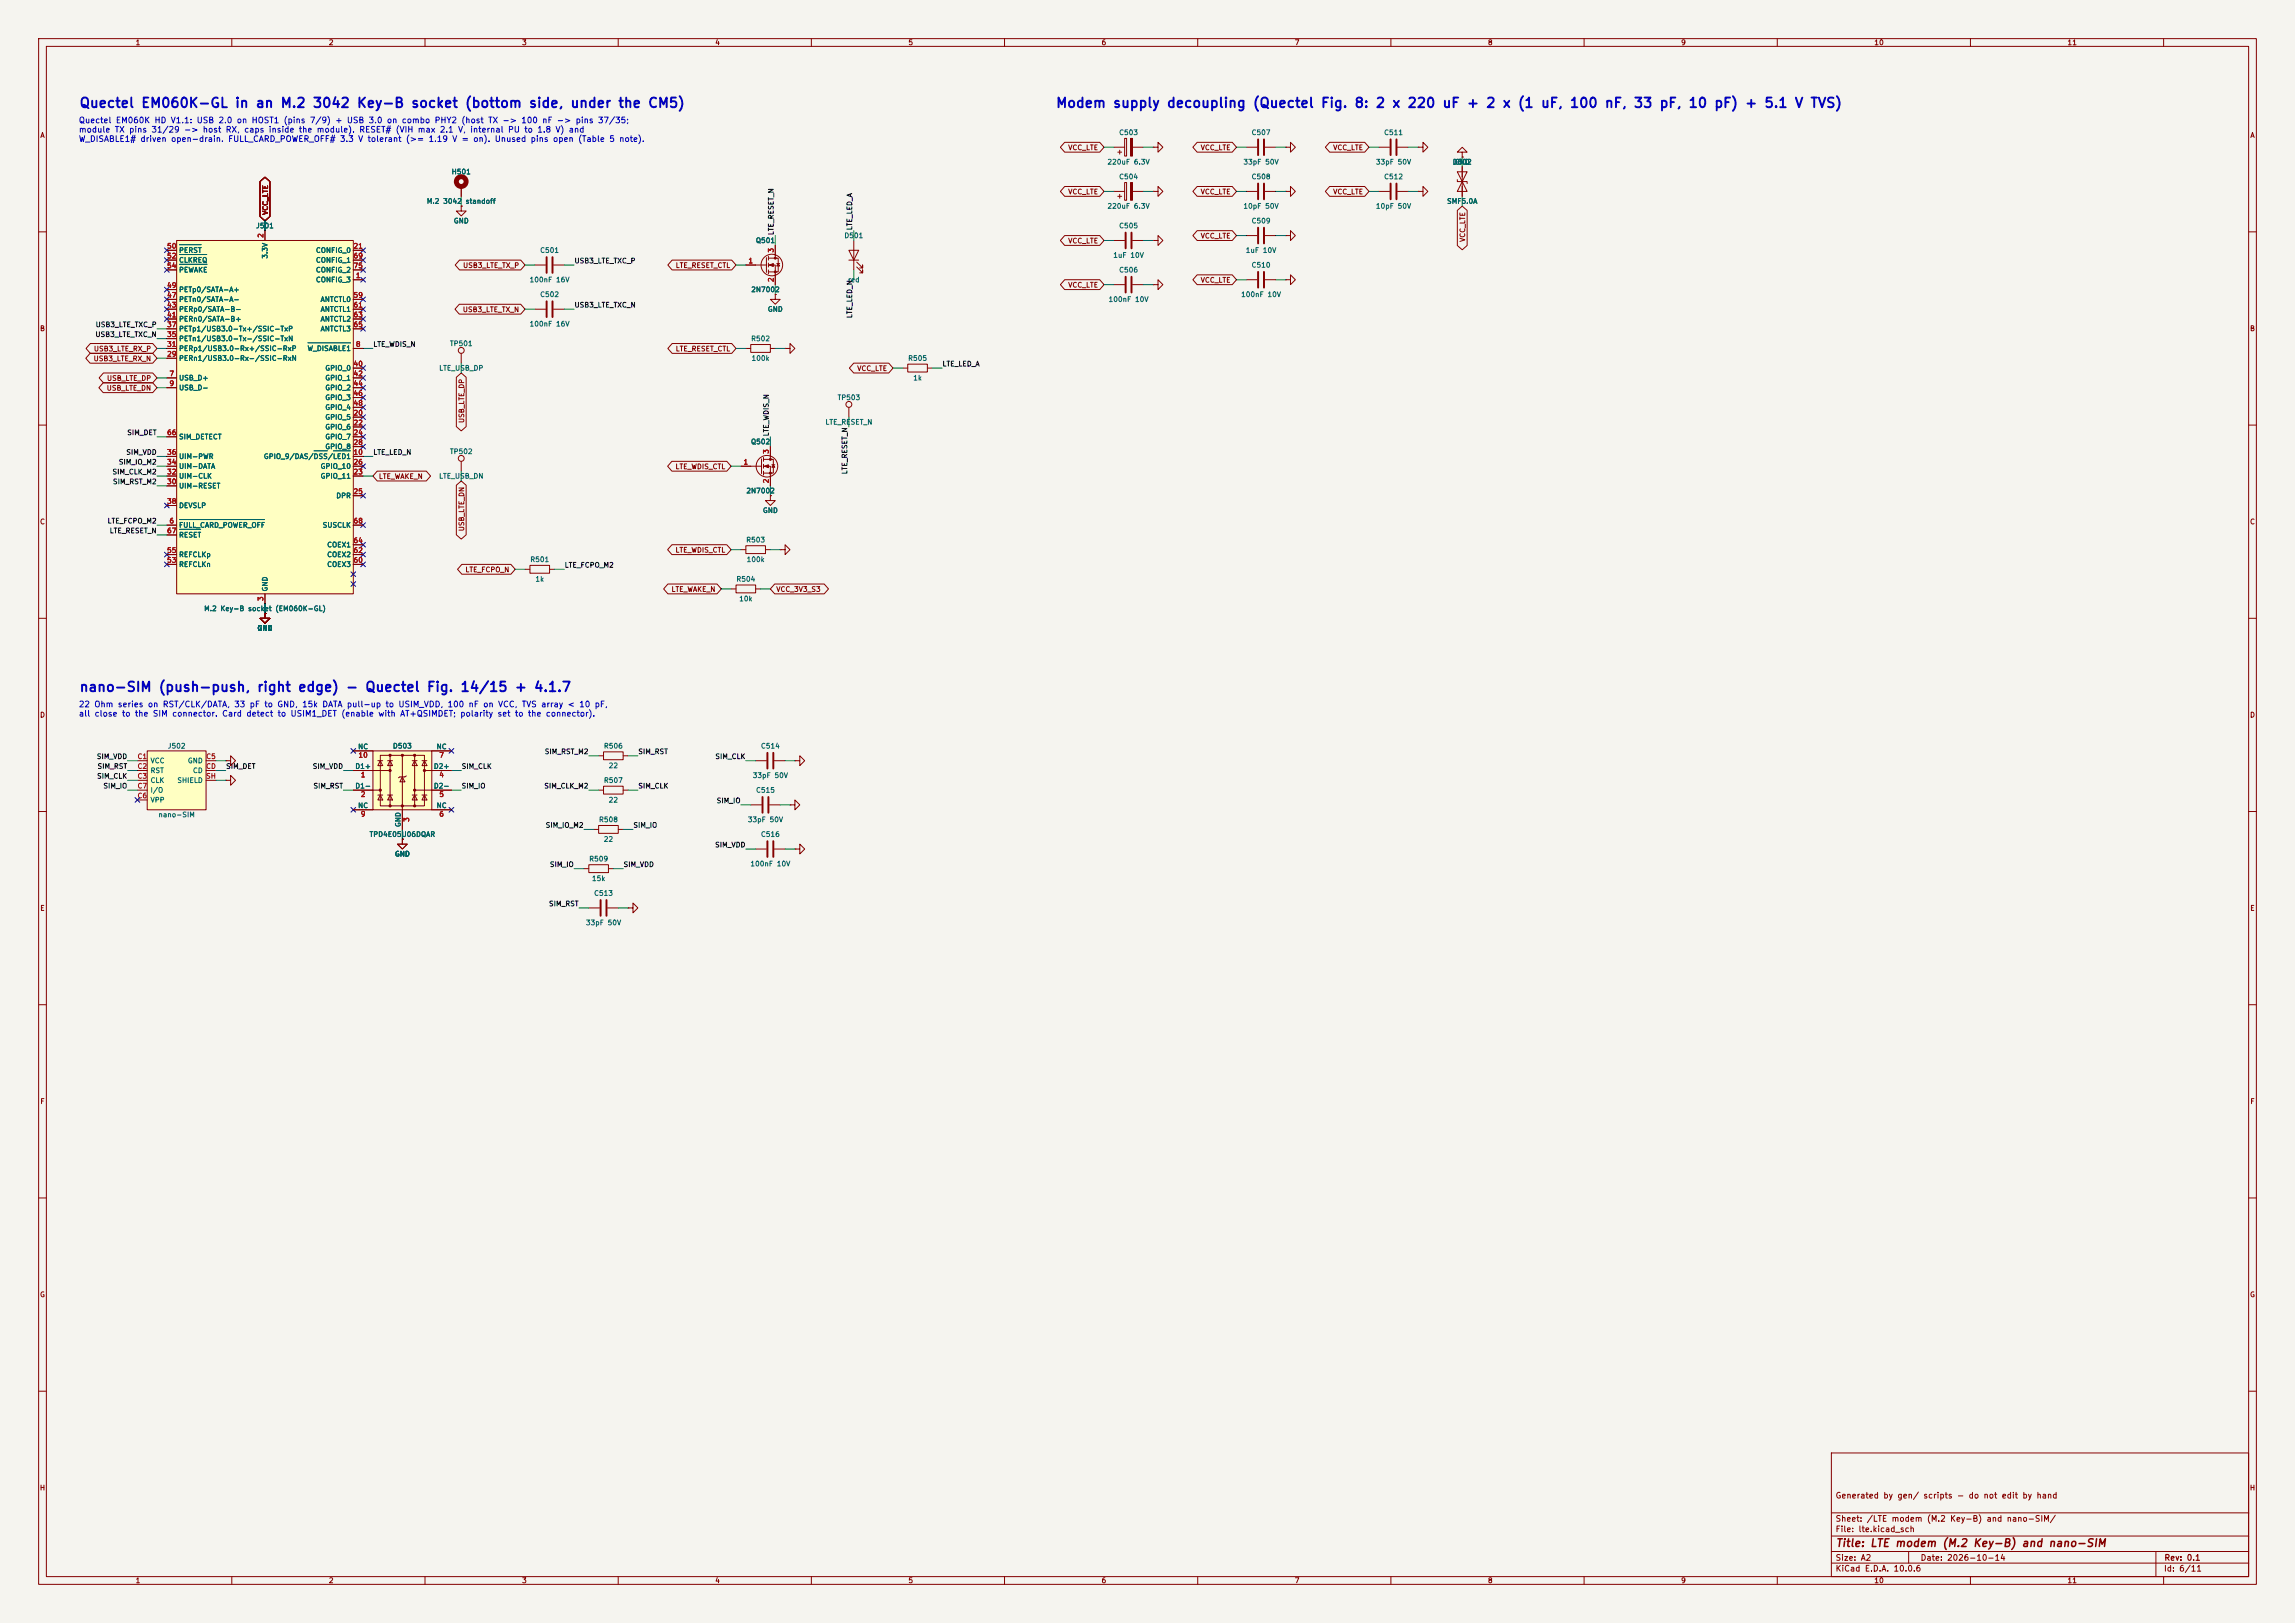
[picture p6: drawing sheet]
<svg xmlns="http://www.w3.org/2000/svg" width="594mm" height="420mm" viewBox="0 0 594 420" stroke-linecap="round" stroke-linejoin="round" font-family="sans-serif">
<defs><g id="words">
<g font-size="2.5" fill="#0000c2">
<text x="20.4" y="28.5">Quectel EM060K-GL in an M.2 3042 Key-B socket (bottom side, under the CM5)</text>
<text x="273.1" y="28.5">Modem supply decoupling (Quectel Fig. 8: 2 x 220 uF + 2 x (1 uF, 100 nF, 33 pF, 10 pF) + 5.1 V TVS)</text>
<text x="20.4" y="179.6">nano-SIM (push-push, right edge) - Quectel Fig. 14/15 + 4.1.7</text>
</g>
<text font-size="2" fill="#840000" x="475" y="400.8">Title: LTE modem (M.2 Key-B) and nano-SIM</text>
<g font-size="1.5" fill="#0000c2">
<text x="20.3" y="32.2">Quectel EM060K HD V1.1: USB 2.0 on HOST1 (pins 7/9) + USB 3.0 on combo PHY2 (host TX -&gt; 100 nF -&gt; pins 37/35;</text>
<text x="20.3" y="34.7">module TX pins 31/29 -&gt; host RX, caps inside the module). RESET# (VIH max 2.1 V, internal PU to 1.8 V) and</text>
<text x="20.3" y="37.1">W_DISABLE1# driven open-drain. FULL_CARD_POWER_OFF# 3.3 V tolerant (&gt;= 1.19 V = on). Unused pins open (Table 5 note).</text>
<text x="20.3" y="183.4">22 Ohm series on RST/CLK/DATA, 33 pF to GND, 15k DATA pull-up to USIM_VDD, 100 nF on VCC, TVS array &lt; 10 pF,</text>
<text x="20.3" y="185.8">all close to the SIM connector. Card detect to USIM1_DET (enable with AT+QSIMDET; polarity set to the connector).</text>
</g>
<g font-size="1.5" fill="#840000">
<text x="475" y="388.1">Generated by gen/ scripts - do not edit by hand</text>
<text x="475" y="394.1">Sheet: /LTE modem (M.2 Key-B) and nano-SIM/</text>
<text x="475" y="396.8">File: lte.kicad_sch</text>
<text x="475" y="407">KiCad E.D.A. 10.0.6</text>
<text x="475" y="404.2">Size: A2</text>
<text x="497" y="404.2">Date: 2026-10-14</text>
<text x="560" y="407">Id: 6/11</text>
<text x="560.1" y="404.2">Rev: 0.1</text>
</g>
<g font-size="1.3" fill="#840000">
<text x="35" y="12">1</text>
<text x="85" y="12">2</text>
<text x="135" y="12">3</text>
<text x="185" y="12">4</text>
<text x="235" y="12">5</text>
<text x="285" y="12">6</text>
<text x="335" y="12">7</text>
<text x="385" y="12">8</text>
<text x="435" y="12">9</text>
<text x="485" y="12">10</text>
<text x="535" y="12">11</text>
<text x="10.3" y="36">A</text>
<text x="582.3" y="36">A</text>
<text x="276.4" y="39.2">VCC_LTE</text>
<text x="310.6" y="39.2">VCC_LTE</text>
<text x="344.9" y="39.2">VCC_LTE</text>
<text x="276.4" y="50.6">VCC_LTE</text>
<text x="310.6" y="50.6">VCC_LTE</text>
<text x="344.9" y="50.6">VCC_LTE</text>
<text x="69.6" y="55.7" transform="rotate(-90 69.6 55.7)">VCC_LTE</text>
<text x="276.4" y="63.3">VCC_LTE</text>
<text x="310.6" y="62">VCC_LTE</text>
<text x="379.5" y="62.7" transform="rotate(-90 379.5 62.7)">VCC_LTE</text>
<text x="119.7" y="69.6">USB3_LTE_TX_P</text>
<text x="174.8" y="69.6">LTE_RESET_CTL</text>
<text x="276.4" y="74.7">VCC_LTE</text>
<text x="310.6" y="73.4">VCC_LTE</text>
<text x="119.7" y="81.1">USB3_LTE_TX_N</text>
<text x="10.2" y="86">B</text>
<text x="582.2" y="86">B</text>
<text x="24.1" y="93.8">USB3_LTE_RX_N</text>
<text x="24.2" y="91.2">USB3_LTE_RX_P</text>
<text x="174.8" y="91.2">LTE_RESET_CTL</text>
<text x="27.5" y="101.4">USB_LTE_DN</text>
<text x="27.6" y="98.8">USB_LTE_DP</text>
<text x="221.7" y="96.3">VCC_LTE</text>
<text x="120.4" y="109.6" transform="rotate(-90 120.4 109.6)">USB_LTE_DP</text>
<text x="97.9" y="124.2">LTE_WAKE_N</text>
<text x="174.7" y="121.7">LTE_WDIS_CTL</text>
<text x="10.2" y="136">C</text>
<text x="120.4" y="137.6" transform="rotate(-90 120.4 137.6)">USB_LTE_DN</text>
<text x="582.2" y="136">C</text>
<text x="174.7" y="143.3">LTE_WDIS_CTL</text>
<text x="120.3" y="148.4">LTE_FCPO_N</text>
<text x="173.7" y="153.5">LTE_WAKE_N</text>
<text x="200.8" y="153.5">VCC_3V3_S3</text>
<text x="10.2" y="186">D</text>
<text x="582.2" y="186">D</text>
<text x="10.3" y="236">E</text>
<text x="582.3" y="236">E</text>
<text x="10.3" y="286">F</text>
<text x="582.3" y="286">F</text>
<text x="10.2" y="336">G</text>
<text x="582.2" y="336">G</text>
<text x="10.2" y="386">H</text>
<text x="582.2" y="386">H</text>
<text x="35" y="410">1</text>
<text x="85" y="410">2</text>
<text x="135" y="410">3</text>
<text x="185" y="410">4</text>
<text x="235" y="410">5</text>
<text x="285" y="410">6</text>
<text x="335" y="410">7</text>
<text x="385" y="410">8</text>
<text x="435" y="410">9</text>
<text x="485" y="410">10</text>
<text x="535" y="410">11</text>
</g>
<g font-size="1.3" fill="#006464">
<text x="289.5" y="35.3">C503</text>
<text x="323.8" y="35.3">C507</text>
<text x="358.1" y="35.3">C511</text>
<text x="116.8" y="45.4">H501</text>
<text x="286.5" y="42.9">220uF 6.3V</text>
<text x="289.5" y="46.7">C504</text>
<text x="321.7" y="42.9">33pF 50V</text>
<text x="323.8" y="46.7">C508</text>
<text x="356" y="42.9">33pF 50V</text>
<text x="358.1" y="46.7">C512</text>
<text x="375.9" y="42.9">D502</text>
<text x="376.4" y="42.9">GND</text>
<text x="110.3" y="53">M.2 3042</text>
<text x="120.4" y="53">standoff</text>
<text x="374.4" y="53">SMF5.0A</text>
<text x="66.2" y="59.4">J501</text>
<text x="117.3" y="58.1">GND</text>
<text x="286.5" y="54.3">220uF 6.3V</text>
<text x="289.5" y="59.4">C505</text>
<text x="321.7" y="54.3">10pF 50V</text>
<text x="323.8" y="58.1">C509</text>
<text x="356" y="54.3">10pF 50V</text>
<text x="46.2" y="65.7">PERST</text>
<text x="81.6" y="65.7">CONFIG_0</text>
<text x="139.7" y="65.7">C501</text>
<text x="195.5" y="63.2">Q501</text>
<text x="218.4" y="61.9">D501</text>
<text x="322.3" y="65.7">1uF 10V</text>
<text x="46.2" y="68.3">CLKREQ</text>
<text x="46.2" y="70.8">PEWAKE</text>
<text x="69.5" y="67.1" transform="rotate(-90 69.5 67.1)">3.3V</text>
<text x="81.6" y="68.3">CONFIG_1</text>
<text x="81.6" y="70.8">CONFIG_2</text>
<text x="288" y="67">1uF 10V</text>
<text x="289.5" y="70.8">C506</text>
<text x="323.8" y="69.5">C510</text>
<text x="46.2" y="75.9">PETp0/SATA-A+</text>
<text x="81.6" y="73.4">CONFIG_3</text>
<text x="136.9" y="73.4">100nF 16V</text>
<text x="139.7" y="77.2">C502</text>
<text x="194.3" y="75.9">2N7002</text>
<text x="219.3" y="73.4">red</text>
<text x="321.1" y="77.2">100nF 10V</text>
<text x="46.2" y="83.5">PERn0/SATA-B+</text>
<text x="46.2" y="81">PERp0/SATA-B-</text>
<text x="46.2" y="78.4">PETn0/SATA-A-</text>
<text x="82.8" y="78.4">ANTCTL0</text>
<text x="82.8" y="81">ANTCTL1</text>
<text x="82.8" y="83.5">ANTCTL2</text>
<text x="198.6" y="81">GND</text>
<text x="286.8" y="78.4">100nF 10V</text>
<text x="46.2" y="88.6">PETn1/USB3.0-Tx-/SSIC-TxN</text>
<text x="46.2" y="86.1">PETp1/USB3.0-Tx+/SSIC-TxP</text>
<text x="82.8" y="86.1">ANTCTL3</text>
<text x="116.3" y="89.9">TP501</text>
<text x="136.9" y="84.8">100nF 16V</text>
<text x="194.3" y="88.6">R502</text>
<text x="46.2" y="93.7">PERn1/USB3.0-Rx-/SSIC-RxN</text>
<text x="46.2" y="91.1">PERp1/USB3.0-Rx+/SSIC-RxP</text>
<text x="79.5" y="91.1">W_DISABLE1</text>
<text x="194.4" y="93.7">100k</text>
<text x="234.9" y="93.7">R505</text>
<text x="46.2" y="98.8">USB_D+</text>
<text x="46.2" y="101.3">USB_D-</text>
<text x="84.1" y="96.2">GPIO_0</text>
<text x="84.1" y="98.8">GPIO_1</text>
<text x="84.1" y="101.3">GPIO_2</text>
<text x="113.5" y="96.2">LTE_USB_DP</text>
<text x="236.2" y="98.8">1k</text>
<text x="84.1" y="103.8">GPIO_3</text>
<text x="84.1" y="106.4">GPIO_4</text>
<text x="216.6" y="103.8">TP503</text>
<text x="46.2" y="114">SIM_DETECT</text>
<text x="84.1" y="108.9">GPIO_5</text>
<text x="84.1" y="111.5">GPIO_6</text>
<text x="84.1" y="114">GPIO_7</text>
<text x="213.5" y="110.2">LTE_RESET_N</text>
<text x="46.2" y="119.1">UIM-PWR</text>
<text x="68.1" y="119.1">GPIO_9/DAS/DSS/LED1</text>
<text x="84.1" y="116.5">GPIO_8</text>
<text x="116.3" y="117.8">TP502</text>
<text x="194.2" y="115.3">Q502</text>
<text x="46.2" y="124.2">UIM-CLK</text>
<text x="46.2" y="121.6">UIM-DATA</text>
<text x="82.8" y="124.2">GPIO_11</text>
<text x="82.8" y="121.6">GPIO_10</text>
<text x="113.5" y="124.2">LTE_USB_DN</text>
<text x="46.2" y="126.7">UIM-RESET</text>
<text x="46.2" y="131.8">DEVSLP</text>
<text x="86.9" y="129.2">DPR</text>
<text x="193" y="128">2N7002</text>
<text x="46.2" y="136.9">FULL_CARD_POWER_OFF</text>
<text x="83.4" y="136.9">SUSCLK</text>
<text x="197.3" y="133">GND</text>
<text x="46.2" y="139.4">RESET</text>
<text x="84.5" y="141.9">COEX1</text>
<text x="193" y="140.7">R503</text>
<text x="46.2" y="147">REFCLKn</text>
<text x="46.2" y="144.5">REFCLKp</text>
<text x="84.5" y="147">COEX3</text>
<text x="84.5" y="144.5">COEX2</text>
<text x="137.1" y="145.7">R501</text>
<text x="193.1" y="145.7">100k</text>
<text x="69.5" y="153.2" transform="rotate(-90 69.5 153.2)">GND</text>
<text x="138.5" y="150.8">1k</text>
<text x="190.5" y="150.8">R504</text>
<text x="191.2" y="155.9">10k</text>
<text x="52.7" y="158.4">M.2 Key-B socket (EM060K-GL)</text>
<text x="66.5" y="163.5">GND</text>
<text x="38.8" y="197.8">VCC</text>
<text x="43.3" y="194">J502</text>
<text x="48.5" y="197.8">GND</text>
<text x="92.6" y="194.2">NC</text>
<text x="101.6" y="194">D503</text>
<text x="112.9" y="194.2">NC</text>
<text x="156.2" y="194">R506</text>
<text x="196.8" y="194">C514</text>
<text x="38.8" y="200.4">RST</text>
<text x="38.8" y="202.9">CLK</text>
<text x="45.8" y="202.9">SHIELD</text>
<text x="49.8" y="200.4">CD</text>
<text x="91.8" y="199.3">D1+</text>
<text x="112.1" y="199.3">D2+</text>
<text x="156.2" y="202.9">R507</text>
<text x="157.4" y="199.1">22</text>
<text x="194.7" y="201.6">33pF 50V</text>
<text x="38.8" y="208">VPP</text>
<text x="38.8" y="205.4">I/O</text>
<text x="91.8" y="204.3">D1-</text>
<text x="92.6" y="209.4">NC</text>
<text x="112.1" y="204.3">D2-</text>
<text x="112.9" y="209.4">NC</text>
<text x="157.4" y="208">22</text>
<text x="195.5" y="205.4">C515</text>
<text x="40.9" y="211.8">nano-SIM</text>
<text x="104" y="214.2" transform="rotate(-90 104 214.2)">GND</text>
<text x="154.9" y="213.1">R508</text>
<text x="193.4" y="213.1">33pF 50V</text>
<text x="95.5" y="216.9">TPD4E05U06DQAR</text>
<text x="102.1" y="221.9">GND</text>
<text x="156.1" y="218.1">22</text>
<text x="196.8" y="216.9">C516</text>
<text x="152.4" y="223.2">R509</text>
<text x="194.1" y="224.5">100nF 10V</text>
<text x="153.1" y="228.3">15k</text>
<text x="153.6" y="232.1">C513</text>
<text x="151.5" y="239.7">33pF 50V</text>
</g>
<g font-size="1.3" fill="#0f0f0f">
<text x="220.9" y="59.7" transform="rotate(-90 220.9 59.7)">LTE_LED_A</text>
<text x="200.5" y="61" transform="rotate(-90 200.5 61)">LTE_RESET_N</text>
<text x="148.6" y="68.5">USB3_LTE_TXC_P</text>
<text x="148.6" y="79.9">USB3_LTE_TXC_N</text>
<text x="220.9" y="82.5" transform="rotate(-90 220.9 82.5)">LTE_LED_N</text>
<text x="24.6" y="87.5">USB3_LTE_TXC_N</text>
<text x="24.6" y="85">USB3_LTE_TXC_P</text>
<text x="96.5" y="90">LTE_WDIS_N</text>
<text x="243.8" y="95.1">LTE_LED_A</text>
<text x="32.8" y="112.9">SIM_DET</text>
<text x="199.3" y="113.1" transform="rotate(-90 199.3 113.1)">LTE_WDIS_N</text>
<text x="32.6" y="118">SIM_VDD</text>
<text x="96.5" y="118">LTE_LED_N</text>
<text x="29" y="123.1">SIM_CLK_M2</text>
<text x="29.1" y="125.6">SIM_RST_M2</text>
<text x="30.6" y="120.5">SIM_IO_M2</text>
<text x="219.6" y="122.9" transform="rotate(-90 219.6 122.9)">LTE_RESET_N</text>
<text x="27.7" y="135.8">LTE_FCPO_M2</text>
<text x="28.3" y="138.3">LTE_RESET_N</text>
<text x="146" y="147.2">LTE_FCPO_M2</text>
<text x="24.9" y="196.7">SIM_VDD</text>
<text x="140.9" y="195.5">SIM_RST_M2</text>
<text x="165.1" y="195.5">SIM_RST</text>
<text x="185" y="196.7">SIM_CLK</text>
<text x="25" y="201.8">SIM_CLK</text>
<text x="25.1" y="199.3">SIM_RST</text>
<text x="58.4" y="199.3">SIM_DET</text>
<text x="80.8" y="199.3">SIM_VDD</text>
<text x="119.4" y="199.3">SIM_CLK</text>
<text x="26.6" y="204.3">SIM_IO</text>
<text x="81" y="204.3">SIM_RST</text>
<text x="119.4" y="204.3">SIM_IO</text>
<text x="140.7" y="204.3">SIM_CLK_M2</text>
<text x="165.1" y="204.3">SIM_CLK</text>
<text x="185.4" y="208.2">SIM_IO</text>
<text x="141.1" y="214.5">SIM_IO_M2</text>
<text x="163.8" y="214.5">SIM_IO</text>
<text x="185" y="219.6">SIM_VDD</text>
<text x="142.2" y="224.7">SIM_IO</text>
<text x="161.3" y="224.7">SIM_VDD</text>
<text x="142" y="234.8">SIM_RST</text>
</g>
<g font-size="1.3" fill="#a90000">
<text x="43.1" y="64.6">50</text>
<text x="68.4" y="61.7" transform="rotate(-90 68.4 61.7)">2</text>
<text x="91.4" y="64.6">21</text>
<text x="200.5" y="65.5" transform="rotate(-90 200.5 65.5)">3</text>
<text x="43.1" y="67.2">52</text>
<text x="43.1" y="69.7">54</text>
<text x="91.4" y="67.2">69</text>
<text x="91.4" y="69.7">75</text>
<text x="193.6" y="68.4">1</text>
<text x="43.1" y="77.3">47</text>
<text x="43.1" y="74.8">49</text>
<text x="91.4" y="77.3">59</text>
<text x="92" y="72.3">1</text>
<text x="200.5" y="73.1" transform="rotate(-90 200.5 73.1)">2</text>
<text x="43.1" y="82.4">41</text>
<text x="43.1" y="79.9">43</text>
<text x="91.4" y="79.9">61</text>
<text x="91.4" y="82.4">63</text>
<text x="43.1" y="87.5">35</text>
<text x="43.1" y="85">37</text>
<text x="91.4" y="85">65</text>
<text x="43.1" y="92.6">29</text>
<text x="43.1" y="90">31</text>
<text x="91.4" y="95.1">40</text>
<text x="92" y="90">8</text>
<text x="43.7" y="97.7">7</text>
<text x="43.7" y="100.2">9</text>
<text x="91.4" y="97.7">42</text>
<text x="91.4" y="100.2">44</text>
<text x="91.4" y="107.8">20</text>
<text x="91.4" y="102.7">46</text>
<text x="91.4" y="105.3">48</text>
<text x="43.1" y="112.9">66</text>
<text x="91.4" y="110.4">22</text>
<text x="91.4" y="112.9">24</text>
<text x="43.1" y="118">36</text>
<text x="91.4" y="118">10</text>
<text x="91.4" y="115.4">28</text>
<text x="199.3" y="117.6" transform="rotate(-90 199.3 117.6)">3</text>
<text x="43.1" y="125.6">30</text>
<text x="43.1" y="123.1">32</text>
<text x="43.1" y="120.5">34</text>
<text x="91.4" y="123.1">23</text>
<text x="91.4" y="120.5">26</text>
<text x="192.3" y="120.5">1</text>
<text x="199.3" y="125.2" transform="rotate(-90 199.3 125.2)">2</text>
<text x="43.1" y="130.7">38</text>
<text x="91.4" y="128.1">25</text>
<text x="43.7" y="135.8">6</text>
<text x="91.4" y="135.8">68</text>
<text x="43.1" y="143.4">55</text>
<text x="43.1" y="138.3">67</text>
<text x="91.4" y="143.4">62</text>
<text x="91.4" y="140.8">64</text>
<text x="43.1" y="145.9">53</text>
<text x="91.4" y="145.9">60</text>
<text x="68.4" y="155.7" transform="rotate(-90 68.4 155.7)">3</text>
<text x="35.5" y="196.7">C1</text>
<text x="53.2" y="196.7">C5</text>
<text x="92.6" y="196.4">10</text>
<text x="113.6" y="196.4">7</text>
<text x="35.5" y="199.3">C2</text>
<text x="35.5" y="201.8">C3</text>
<text x="53.2" y="199.3">CD</text>
<text x="53.2" y="201.8">SH</text>
<text x="93.2" y="201.5">1</text>
<text x="113.6" y="201.5">4</text>
<text x="35.5" y="206.9">C6</text>
<text x="35.5" y="204.3">C7</text>
<text x="93.2" y="206.5">2</text>
<text x="113.6" y="206.5">5</text>
<text x="93.2" y="211.6">9</text>
<text x="106.2" y="212.8" transform="rotate(-90 106.2 212.8)">3</text>
<text x="113.6" y="211.6">6</text>
</g>
</g></defs>
<path d="M0 0h594v420h-594z" fill="#f5f4ef" stroke="#f5f4ef" stroke-width=".26"/>
<g fill="none" stroke="#840000" stroke-width=".26">
<path d="M10 10h574v400h-574zM12 12h570v396h-570zM60 10v2M110 10v2M160 10v2M210 10v2M260 10v2M310 10v2M360 10v2M410 10v2M460 10v2M510 10v2"/>
<path d="M560 10v2M10 60h2M582 60h2M10 110h2M582 110h2M68.6 158.8v1.2h1.2l-1.2 1.3-1.3-1.3h1.3M68.6 158.8h.1M10 160h2M582 160h2M10 210h2M582 210h2M10 260h2"/>
<path d="M582 260h2M10 310h2M582 310h2M10 360h2M474 376h108v32h-108zM582 360h2M474 397.5h108M474 391.5h108M60 408v2M110 408v2M160 408v2M210 408v2"/>
<path d="M260 408v2M310 408v2M360 408v2M410 408v2M460 408v2M474 404.5h108M474 401.5h108M494 401.5v3M510 408v2M558 401.5v6.5M560 408v2"/>
</g>
<path d="M45.7 62.2h45.7v91.5h-45.7z" fill="#ffffc2"/>
<g fill="none" stroke="#840000" stroke-width=".26">
<path d="M288.3 38.1h2.8M289.3 39.4h1M289.8 38.9v1M291.1 35.8h.5v4.6h-.5zM293.1 38.1h2.8M322.6 38.1h2.8M327.4 38.1h2.8M332.7 38.1h1.3v-1.3l1.3 1.3-1.3 1.3v-1.3M332.7 38.1h.1M68.6 59.7v2.5M43.2 64.8h2.5M43.2 77.5h2.5"/>
<path d="M43.2 74.9h2.5M43.2 67.3h2.5M43.2 69.9h2.5M45.7 62.2h45.7v91.5h-45.7zM91.4 72.4h2.6M91.4 64.8h2.6M91.4 77.5h2.6M91.4 67.3h2.6M91.4 69.9h2.6M193 68.6h5.4M198.4 66.7v3.8M198.9 66.8h2.5v3.6h-2.5"/>
<path d="M198.9 68.6h1.8v5.1M198.9 66.3v1M198.9 68.1v1M198.9 69.9v1M200.7 76.2v1.3h1.2l-1.2 1.2-1.3-1.2h1.3M200.7 76.2h.1M200.7 63.5v3.3M201 68.2h.8M201.4 68.2l.4 .6h-.8zM288.3 62.2h2.8M288.3 73.7h2.8M293.1 62.2h2.8"/>
<path d="M293.1 73.7h2.8M298.4 73.7h1.3v-1.3l1.3 1.3-1.3 1.2v-1.2M298.4 73.7h.1M322.6 72.4h2.8M322.6 61h2.8M327.4 72.4h2.8M327.4 61h2.8M43.2 97.8h2.5M43.2 90.2h2.5M43.2 92.7h2.5M43.2 87.6h2.5M43.2 85.1h2.5"/>
<path d="M43.2 82.6h2.5M43.2 80h2.5M91.4 97.8h2.6M91.4 90.2h2.6M91.4 85.1h2.6M91.4 95.3h2.6M91.4 82.6h2.6M91.4 80h2.6M233.7 95.3h1.2M234.9 94.2h5.1v2.1h-5.1zM240 95.3h1.3M43.2 100.3h2.5"/>
<path d="M43.2 118.1h2.5M43.2 113h2.5M91.4 100.3h2.6M91.4 118.1h2.6M91.4 108h2.6M91.4 110.5h2.6M91.4 113h2.6M91.4 115.6h2.6M91.4 102.9h2.6M91.4 105.4h2.6M119.4 119.4v2.5M43.2 135.9h2.5"/>
<path d="M43.2 123.2h2.5M43.2 120.7h2.5M43.2 125.7h2.5M43.2 130.8h2.5M43.2 138.4h2.5M91.4 135.9h2.6M91.4 123.2h2.6M91.4 128.3h2.6M91.4 120.7h2.6M43.2 146.1h2.5M43.2 143.5h2.5M68.6 158.8v1.2h1.2l-1.2 1.3-1.3-1.3h1.3"/>
<path d="M68.6 158.8h.1M68.6 153.7v2.5M91.4 146.1h2.6M91.4 143.5h2.6M91.4 141h2.6M135.9 147.3h1.3M137.2 146.3h5v2h-5zM142.2 147.3h1.3M189.2 152.4h1.3M190.5 151.4h5.1v2h-5.1zM191.8 142.2h1.2M193 141.2h5.1v2.1h-5.1z"/>
<path d="M195.6 152.4h1.2M198.1 142.2h1.3M58.4 196.9h1.3v-1.3l1.3 1.3-1.3 1.2v-1.2M58.4 196.9h.1M154.9 195.6h1.3M156.2 194.6h5.1v2h-5.1zM161.3 195.6h1.3M195.6 196.9h2.8M200.4 196.9h2.8M205.7 196.9h1.3v-1.3l1.3 1.3-1.3 1.2v-1.2M205.7 196.9h.1M58.4 201.9h1.3v-1.2l1.3 1.2-1.3 1.3v-1.3"/>
<path d="M58.4 201.9h.1M153.7 214.6h1.2M154.9 213.6h5.1v2h-5.1zM154.9 204.5h1.3M156.2 203.5h5.1v2h-5.1zM160 214.6h1.3M161.3 204.5h1.3M194.3 208.3h2.8M195.6 219.7h2.8M199.1 208.3h2.8M200.4 219.7h2.8M204.5 208.3h1.2v-1.3l1.3 1.3-1.3 1.3v-1.3"/>
<path d="M204.5 208.3h.1M205.7 219.7h1.3v-1.3l1.3 1.3-1.3 1.3v-1.3M205.7 219.7h.1M151.1 224.8h1.3M152.4 223.8h5.1v2h-5.1zM152.4 235h2.8M157.2 235h2.8M157.5 224.8h1.2M162.6 235h1.2v-1.3l1.3 1.3-1.3 1.2v-1.2M162.6 235h.1"/>
<circle cx="199.8" cy="68.6" r="2.79"/>
<circle cx="119.4" cy="118.6" r=".76"/>
</g>
<path d="M46.5 63.3h5.6M46.5 65.9h7M46.5 68.4h7.1M79.7 88.7h11M81.3 116.7h3.4M86.3 116.7h4.4M46.5 134.4h22M46.5 137h5.4" fill="none" stroke="#006464" stroke-width=".26"/>
<g fill="#840000" stroke="#840000" stroke-width=".26">
<path d="M199.1 68.6l1.1-.4v.8z"/>
<path d="M292.6 35.8h.5v4.6h-.5z"/>
<circle cx="200.7" cy="66.8" r=".25"/>
<circle cx="200.7" cy="70.4" r=".25"/>
</g>
<g fill="none" stroke="#840000" stroke-width=".51">
<path d="M325.6 36.1v4M327.2 36.1v4M325.6 58.9v4.1M327.2 58.9v4.1M291.3 60.2v4.1M291.3 71.6v4.1M292.9 60.2v4.1M292.9 71.6v4.1M325.6 70.4v4M327.2 70.4v4M198.6 194.8v4.1M200.2 194.8v4.1"/>
<path d="M197.4 206.2v4.1M198.6 217.7v4M198.9 206.2v4.1M200.2 217.7v4M155.4 232.9v4.1M157 232.9v4.1"/>
</g>
<path d="M96.5 194.3h15.3v15.3h-15.3z" fill="#ffffc2"/>
<g fill="none" stroke="#840000" stroke-width=".26">
<path d="M219.7 64.8h2.5l-1.2 2.5zM219.7 67.3h2.5M221 62.2v7.7M221.7 69.1l1.6 1.5v-.7v.7h-.8M221.7 67.8l1.6 1.5v-.7v.7h-.8M91.4 199.4h9.6M91.4 194.3h5.1M96.5 194.3h15.3v15.3h-15.3zM97.8 196.9h1.3M98.4 195.5h11.5v13h-11.5zM98.4 196.9l.7 1.2h-1.3zM100.3 196.9h1.3"/>
<path d="M101 196.9l.6 1.2h-1.3zM101 195.5v13M104.1 195.5v19.1M106.7 196.9h1.2M107.3 196.9l.6 1.2h-1.2zM107.3 195.5v13M109.2 196.9h1.3M109.9 196.9l.6 1.2h-1.3zM109.9 199.4h6.9M111.8 194.3h5M91.4 204.5h7M91.4 209.6h5.1"/>
<path d="M97.8 205.7h1.3M98.4 205.7l.7 1.3h-1.3zM100.3 205.7h1.3M101 205.7l.6 1.3h-1.3zM104.1 201l.7 1.3h-1.3zM104.1 217.2v1.2h1.3l-1.3 1.3-1.2-1.3h1.2M104.1 217.2h.1M105.2 200.8l-.4 .2h-1.3l-.4 .3M106.7 205.7h1.2M107.3 205.7l.6 1.3h-1.2zM107.3 204.5h9.5M109.2 205.7h1.3"/>
<path d="M109.9 205.7l.6 1.3h-1.3zM111.8 209.6h5"/>
</g>
<g fill="#840000" stroke="#840000" stroke-width=".26">
<circle cx="98.4" cy="204.5" r=".28"/>
<circle cx="101" cy="195.5" r=".28"/>
<circle cx="101" cy="199.4" r=".28"/>
<circle cx="101" cy="208.5" r=".28"/>
<circle cx="104.1" cy="195.5" r=".28"/>
<circle cx="104.1" cy="208.5" r=".28"/>
<circle cx="107.3" cy="195.5" r=".28"/>
<circle cx="107.3" cy="204.5" r=".28"/>
<circle cx="107.3" cy="208.5" r=".28"/>
<circle cx="109.9" cy="199.4" r=".28"/>
</g>
<path d="M38.1 194.3h15.2v15.3h-15.2z" fill="#ffffc2"/>
<g fill="none" stroke="#840000" stroke-width=".26">
<path d="M275.6 36.8h9l1.1 1.3-1.1 1.3h-9l-1.1-1.3zM298.4 38.1h1.3v-1.3l1.3 1.3-1.3 1.3v-1.3M298.4 38.1h.1M309.9 36.8h9l1.1 1.3-1.1 1.3h-9l-1.2-1.3zM344.1 36.8h9.1l1.1 1.3-1.1 1.3h-9.1l-1.1-1.3zM356.9 38.1h2.8M361.7 38.1h2.8M367 38.1h1.3v-1.3l1.3 1.3-1.3 1.3v-1.3M367 38.1h.1M378.5 39.4h1.2l-1.2-1.3-1.3 1.3h1.3v1.2M67.3 47l1.3-1.1 1.3 1.1v9l-1.3 1.2-1.3-1.2zM68.6 59.7v2.5"/>
<path d="M119.4 53.3v1.3h1.2l-1.2 1.3-1.3-1.3h1.3M119.4 53.3h.1M119.4 48.3v2.5M275.6 48.3h9l1.1 1.2-1.1 1.3h-9l-1.1-1.3zM288.3 49.5h2.8M289.3 50.8h1M289.8 50.3v1M291.1 47.2h.5v4.6h-.5zM293.1 49.5h2.8M298.4 49.5h1.3v-1.2l1.3 1.2-1.3 1.3v-1.3M298.4 49.5h.1M309.9 48.3h9l1.1 1.2-1.1 1.3h-9l-1.2-1.3z"/>
<path d="M309.9 59.7h9l1.1 1.3-1.1 1.2h-9l-1.2-1.2zM322.6 49.5h2.8M327.4 49.5h2.8M332.7 49.5h1.3v-1.2l1.3 1.2-1.3 1.3v-1.3M332.7 49.5h.1M344.1 48.3h9.1l1.1 1.2-1.1 1.3h-9.1l-1.1-1.3zM356.9 49.5h2.8M361.7 49.5h2.8M367 49.5h1.3v-1.2l1.3 1.2-1.3 1.3v-1.3M367 49.5h.1M377.2 54.5l1.3-1.2 1.2 1.2v9l-1.2 1.1-1.3-1.1zM377.2 44.5h2.5l-2.5 5h2.5z"/>
<path d="M377.2 46.5v.5h2.5v.5M378.5 40.6h.1M378.5 43.2v7.6M43.2 64.8h2.5M43.2 77.5h2.5M43.2 74.9h2.5M43.2 67.3h2.5M43.2 69.9h2.5M91.4 72.4h2.6M91.4 64.8h2.6M91.4 77.5h2.6M91.4 67.3h2.6"/>
<path d="M91.4 69.9h2.6M118.9 78.7h15.9l1.1 1.3-1.1 1.3h-15.9l-1.1-1.3zM118.9 67.3h15.9l1.1 1.3-1.1 1.3h-15.9l-1.1-1.3zM138.4 68.6h2.8M143.3 68.6h2.7M174 67.3h15.4l1.1 1.3-1.1 1.3h-15.4l-1.1-1.3zM193 68.6h2.6M200.7 76.2h.1M200.7 63.5v2.5M200.7 71.1v2.6M275.6 61h9l1.1 1.2-1.1 1.3h-9l-1.1-1.3zM275.6 72.4h9l1.1 1.3-1.1 1.2h-9l-1.1-1.2z"/>
<path d="M298.4 62.2h1.3v-1.2l1.3 1.2-1.3 1.3v-1.3M298.4 62.2h.1M309.9 71.1h9l1.1 1.3-1.1 1.3h-9l-1.2-1.3zM332.7 61h1.3v-1.3l1.3 1.3-1.3 1.2v-1.2M332.7 61h.1M332.7 72.4h1.3v-1.3l1.3 1.3-1.3 1.3v-1.3M332.7 72.4h.1M23.3 91.4h16.2l1.1 1.3-1.1 1.3h-16.2l-1.1-1.3zM23.4 88.9h16.1l1.1 1.3-1.1 1.2h-16.1l-1.1-1.2zM26.7 99.1h12.8l1.1 1.2-1.1 1.3h-12.8l-1.1-1.3zM26.8 96.5h12.7l1.1 1.3-1.1 1.3h-12.7l-1.1-1.3zM43.2 90.2h2.5"/>
<path d="M43.2 80h2.5M43.2 97.8h2.5M43.2 92.7h2.5M43.2 87.6h2.5M43.2 85.1h2.5M43.2 82.6h2.5M91.4 90.2h2.6M91.4 80h2.6M91.4 97.8h2.6M91.4 85.1h2.6M91.4 95.3h2.6M91.4 82.6h2.6"/>
<path d="M118.1 97.6l1.3-1.1 1.3 1.1v12.8l-1.3 1.1-1.3-1.1zM119.4 91.4v2.6M138.4 80h2.8M143.3 80h2.7M174 88.9h15.4l1.1 1.3-1.1 1.2h-15.4l-1.1-1.2zM193 90.2h1.3M194.3 89.2h5.1v2h-5.1zM199.4 90.2h1.3M203.2 90.2h1.3v-1.3l1.2 1.3-1.2 1.2v-1.2M203.2 90.2h.1M221 94h9l1.1 1.3-1.1 1.2h-9l-1.2-1.2zM43.2 100.3h2.5"/>
<path d="M43.2 118.1h2.5M43.2 113h2.5M91.4 100.3h2.6M91.4 118.1h2.6M91.4 108h2.6M91.4 110.5h2.6M91.4 113h2.6M91.4 115.6h2.6M91.4 102.9h2.6M91.4 105.4h2.6M173.9 119.4h14.2l1.1 1.3-1.1 1.2h-14.2l-1.1-1.2zM197.1 118.7v3.9"/>
<path d="M197.6 118.9h2.6v3.5h-2.6M197.6 118.4v1M199.4 115.6v3.3M219.7 105.4v2.6M43.2 120.7h2.5M43.2 135.9h2.5M43.2 123.2h2.5M43.2 125.7h2.5M43.2 130.8h2.5M43.2 138.4h2.5M91.4 120.7h2.6M91.4 135.9h2.6"/>
<path d="M91.4 123.2h2.6M91.4 128.3h2.6M97.6 121.9h12.7l1.1 1.3-1.1 1.3h-12.7l-1.1-1.3zM118.1 125.6l1.3-1.1 1.3 1.1v12.8l-1.3 1.1-1.3-1.1zM191.8 120.7h5.3M197.6 120.7h1.8v5M197.6 120.1v1.1M197.6 121.9v1M199.4 128.3v1.2h1.3l-1.3 1.3-1.3-1.3h1.3M199.4 128.3h.1M199.8 120.3h.7M200.2 120.3l.3 .6h-.7z"/>
<path d="M43.2 146.1h2.5M43.2 143.5h2.5M68.6 158.8h.1M68.6 153.7v2.5M91.4 146.1h2.6M91.4 143.5h2.6M91.4 141h2.6M119.5 146h12.7l1.1 1.3-1.1 1.3h-12.7l-1.1-1.3zM172.9 151.1h12.7l1.1 1.3-1.1 1.3h-12.7l-1.1-1.3zM173.9 141h14.2l1.1 1.2-1.1 1.3h-14.2l-1.1-1.3zM200.5 151.1h12.8l1.1 1.3-1.1 1.3h-12.8l-1.1-1.3zM201.9 142.2h1.3v-1.2l1.3 1.2-1.3 1.3v-1.3"/>
<path d="M201.9 142.2h.1M35.6 196.9h2.5M35.6 199.4h2.5M38.1 194.3h15.2v15.3h-15.2zM53.3 196.9h2.6M53.3 199.4h2.6M91.4 199.4h5.1M91.4 194.3h5.1M111.8 199.4h5M111.8 194.3h5M35.6 201.9h2.5M35.6 207h2.5"/>
<path d="M35.6 204.5h2.5M53.3 201.9h2.6M91.4 204.5h5.1M91.4 209.6h5.1M104.1 217.2h.1M104.1 209.6v5M111.8 204.5h5M111.8 209.6h5"/>
<circle cx="119.4" cy="90.7" r=".76"/>
<circle cx="219.7" cy="104.6" r=".76"/>
<circle cx="198.5" cy="120.6" r="2.79"/>
</g>
<g fill="#840000" stroke="#840000" stroke-width=".26">
<path d="M197.9 120.7l1-.4v.7z"/>
<path d="M292.6 47.2h.5v4.6h-.5z"/>
<circle cx="199.4" cy="118.9" r=".25"/>
<circle cx="199.4" cy="122.4" r=".25"/>
</g>
<path d="M359.9 36.1v4M361.4 36.1v4M325.6 47.5v4.1M327.2 47.5v4.1M359.9 47.5v4.1M361.4 47.5v4.1M141.5 66.5v4.1M141.5 78v4M143 66.5v4.1M143 78v4" fill="none" stroke="#840000" stroke-width=".51"/>
<circle cx="119.4" cy="47" r="1.27" fill="none" stroke="#840000" stroke-width="1.3"/>
<g fill="none" stroke="#009600" stroke-width=".26">
<path d="M285.7 38.1h2.6M295.9 38.1h2.5M320 38.1h2.6M330.2 38.1h2.5M354.3 38.1h2.6M364.5 38.1h2.5M68.6 57.2v2.5M119.4 50.8v2.5M221 59.7v2.5M285.7 49.5h2.6M295.9 49.5h2.5M320 49.5h2.6"/>
<path d="M330.2 49.5h2.5M354.3 49.5h2.6M364.5 49.5h2.5M378.5 40.6v2.6M378.5 50.8v2.5M135.9 68.6h2.5M146 68.6h2.6M190.5 68.6h2.5M200.7 61v2.5M200.7 73.7v2.5M221 69.9v2.5M285.7 73.7h2.6"/>
<path d="M285.7 62.2h2.6M295.9 73.7h2.5M295.9 62.2h2.5M320 72.4h2.6M320 61h2.6M330.2 72.4h2.5M330.2 61h2.5M40.6 90.2h2.6M40.6 97.8h2.6M40.6 85.1h2.6M40.6 87.6h2.6M40.6 92.7h2.6"/>
<path d="M94 90.2h2.5M119.4 94v2.5M135.9 80h2.5M146 80h2.6M190.5 90.2h2.5M200.7 90.2h2.5M231.1 95.3h2.6M241.3 95.3h2.5M40.6 118.1h2.6M40.6 100.3h2.6M40.6 113h2.6M94 118.1h2.5"/>
<path d="M199.4 113v2.6M219.7 108v2.5M40.6 120.7h2.6M40.6 123.2h2.6M40.6 135.9h2.6M40.6 125.7h2.6M40.6 138.4h2.6M94 123.2h2.5M119.4 121.9v2.6M189.2 120.7h2.6M199.4 125.7v2.6M68.6 156.2v2.6"/>
<path d="M133.3 147.3h2.6M143.5 147.3h2.5M186.7 152.4h2.5M189.2 142.2h2.6M196.8 152.4h2.6M199.4 142.2h2.5M33 196.9h2.6M33 199.4h2.6M55.9 196.9h2.5M55.9 199.4h2.5M88.9 199.4h2.5M116.8 199.4h2.6"/>
<path d="M152.4 195.6h2.5M162.6 195.6h2.5M193 196.9h2.6M203.2 196.9h2.5M33 204.5h2.6M33 201.9h2.6M55.9 201.9h2.5M88.9 204.5h2.5M104.1 214.6v2.6M116.8 204.5h2.6M151.1 214.6h2.6M152.4 204.5h2.5"/>
<path d="M161.3 214.6h2.5M162.6 204.5h2.5M191.8 208.3h2.5M193 219.7h2.6M201.9 208.3h2.6M203.2 219.7h2.5M148.6 224.8h2.5M149.9 235h2.5M158.7 224.8h2.6M160 235h2.6"/>
</g>
<g fill="none" stroke="#000084" stroke-width=".26">
<path d="M42.6 79.4l1.2 1.2M42.6 69.2l1.2 1.3M42.6 66.7l1.2 1.2M42.6 64.2l1.2 1.2M42.6 74.3l1.2 1.2M42.6 76.9l1.2 1.2M43.8 79.4l-1.2 1.2M43.8 69.2l-1.2 1.3M43.8 66.7l-1.2 1.2M43.8 64.2l-1.2 1.2M43.8 74.3l-1.2 1.2M43.8 76.9l-1.2 1.2"/>
<path d="M93.4 64.2l1.2 1.2M93.4 71.8l1.2 1.2M93.4 66.7l1.2 1.2M93.4 69.2l1.2 1.3M93.4 79.4l1.2 1.2M93.4 76.9l1.2 1.2M94.6 64.2l-1.2 1.2M94.6 71.8l-1.2 1.2M94.6 79.4l-1.2 1.2M94.6 66.7l-1.2 1.2M94.6 69.2l-1.2 1.3M94.6 76.9l-1.2 1.2"/>
<path d="M42.6 81.9l1.2 1.3M43.8 81.9l-1.2 1.3M93.4 99.7l1.2 1.2M93.4 97.2l1.2 1.2M93.4 94.6l1.2 1.3M93.4 84.5l1.2 1.2M93.4 81.9l1.2 1.3M94.6 99.7l-1.2 1.2M94.6 97.2l-1.2 1.2M94.6 94.6l-1.2 1.3M94.6 84.5l-1.2 1.2M94.6 81.9l-1.2 1.3"/>
<path d="M93.4 112.4l1.2 1.2M93.4 109.9l1.2 1.2M93.4 107.3l1.2 1.3M93.4 104.8l1.2 1.2M93.4 102.3l1.2 1.2M93.4 115l1.2 1.2M94.6 112.4l-1.2 1.2M94.6 109.9l-1.2 1.2M94.6 107.3l-1.2 1.3M94.6 104.8l-1.2 1.2M94.6 102.3l-1.2 1.2M94.6 115l-1.2 1.2"/>
<path d="M42.6 130.2l1.2 1.2M43.8 130.2l-1.2 1.2M93.4 127.7l1.2 1.2M93.4 135.3l1.2 1.2M93.4 120l1.2 1.3M94.6 127.7l-1.2 1.2M94.6 135.3l-1.2 1.2M94.6 120l-1.2 1.3M42.6 142.9l1.2 1.2M42.6 145.4l1.2 1.3M43.8 145.4l-1.2 1.3M43.8 142.9l-1.2 1.2"/>
<path d="M90.8 148l1.2 1.2M90.8 150.5l1.2 1.2M92 148l-1.2 1.2M92 150.5l-1.2 1.2M93.4 145.4l1.2 1.3M93.4 140.4l1.2 1.2M93.4 142.9l1.2 1.2M94.6 145.4l-1.2 1.3M94.6 140.4l-1.2 1.2M94.6 142.9l-1.2 1.2M90.8 193.7l1.2 1.2M92 193.7l-1.2 1.2"/>
<path d="M116.2 193.7l1.2 1.2M117.4 193.7l-1.2 1.2M35 206.4l1.2 1.2M36.2 206.4l-1.2 1.2M90.8 208.9l1.2 1.3M92 208.9l-1.2 1.3M116.2 208.9l1.2 1.3M117.4 208.9l-1.2 1.3"/>
</g>
<path d="M46.5 63.3h5.6M46.5 65.9h7M46.5 68.4h7.1M79.7 88.7h11M81.3 116.7h3.4M86.3 116.7h4.4M46.5 134.4h22M46.5 137h5.4" fill="none" stroke="#006464" stroke-width=".26"/>
<use href="#words"/>
</svg>
